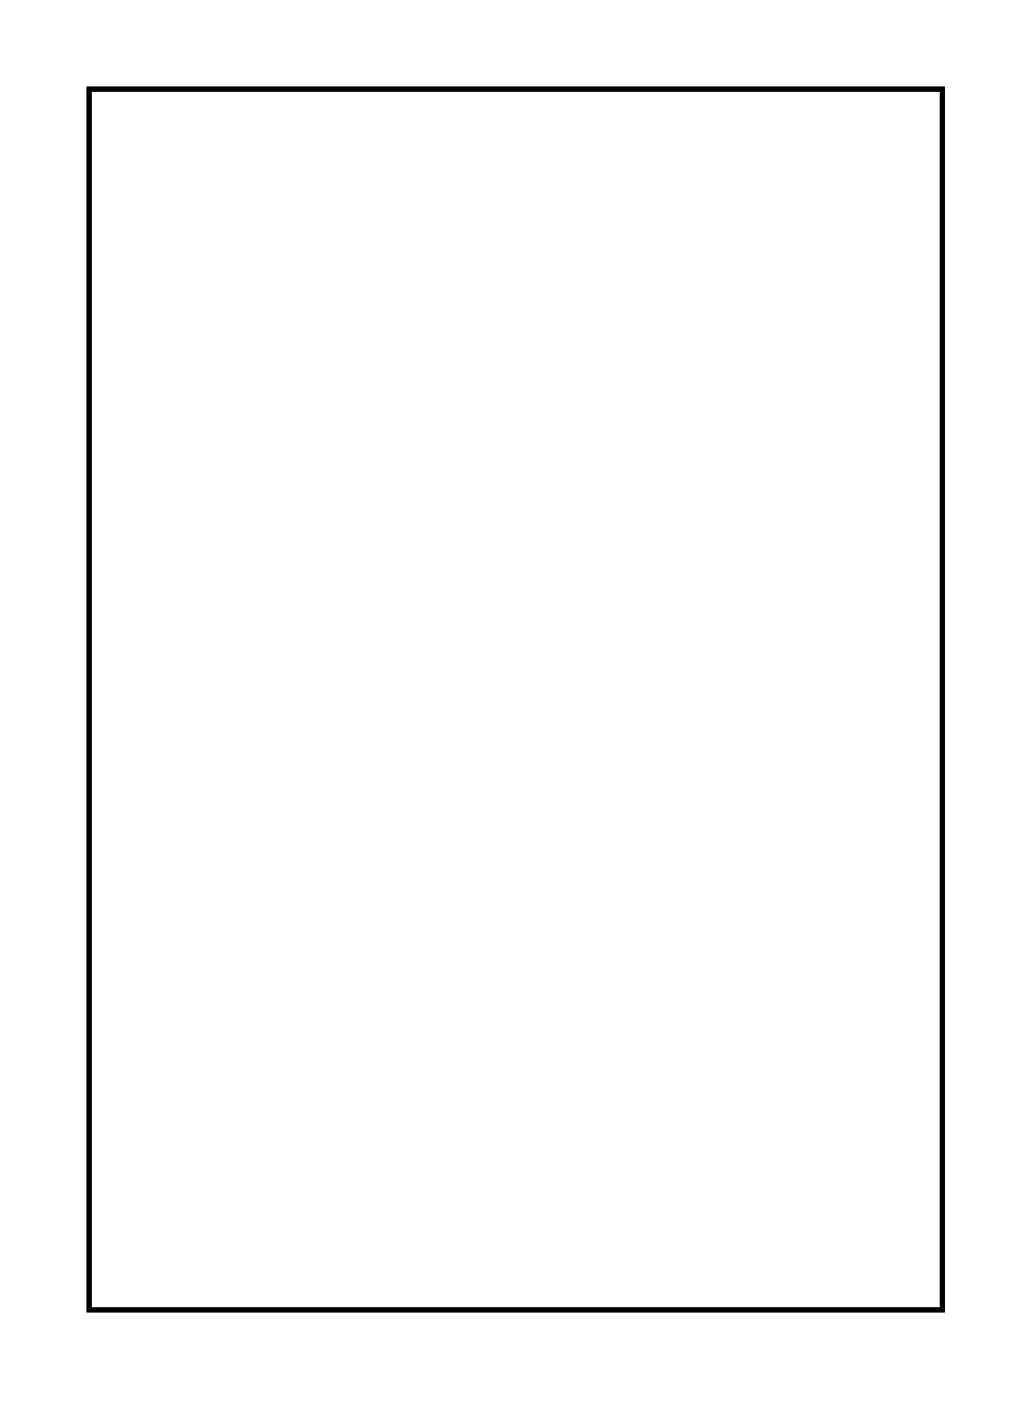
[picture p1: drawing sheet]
<svg xmlns="http://www.w3.org/2000/svg" width="42mm" height="57mm" viewBox="0 0 42 57" stroke-linecap="round" stroke-linejoin="round" font-family="sans-serif">
<path d="M3.6 3.6h34.8v49.8h-34.8z" fill="none" stroke="#000" stroke-width=".2"/>
<path d="M3.6 3.6v49.8h34.9v-49.8zM3.6 3.6h34.8v49.8h-34.8z" fill="#000"/>
<circle cx="28.8" cy="5.8" r=".7" fill="#fff"/>
<circle cx="28.8" cy="5.8" r=".7" fill="none" stroke="#fff" stroke-width=".67" stroke-linecap="butt"/>
<circle cx="28.8" cy="8.4" r=".7" fill="#fff"/>
<circle cx="28.8" cy="8.4" r=".7" fill="none" stroke="#fff" stroke-width=".67" stroke-linecap="butt"/>
<circle cx="28.8" cy="10.9" r=".7" fill="#fff"/>
<circle cx="28.8" cy="10.9" r=".7" fill="none" stroke="#fff" stroke-width=".67" stroke-linecap="butt"/>
<circle cx="28.8" cy="13.5" r=".7" fill="#fff"/>
<circle cx="28.8" cy="13.5" r=".7" fill="none" stroke="#fff" stroke-width=".67" stroke-linecap="butt"/>
<circle cx="28.8" cy="16" r=".7" fill="#fff"/>
<circle cx="28.8" cy="16" r=".7" fill="none" stroke="#fff" stroke-width=".67" stroke-linecap="butt"/>
<circle cx="28.8" cy="18.5" r=".7" fill="#fff"/>
<circle cx="28.8" cy="18.5" r=".7" fill="none" stroke="#fff" stroke-width=".67" stroke-linecap="butt"/>
<circle cx="28.8" cy="21.1" r=".7" fill="#fff"/>
<circle cx="28.8" cy="21.1" r=".7" fill="none" stroke="#fff" stroke-width=".67" stroke-linecap="butt"/>
<circle cx="28.8" cy="23.6" r=".7" fill="#fff"/>
<circle cx="28.8" cy="23.6" r=".7" fill="none" stroke="#fff" stroke-width=".67" stroke-linecap="butt"/>
<circle cx="28.8" cy="26.2" r=".7" fill="#fff"/>
<circle cx="28.8" cy="26.2" r=".7" fill="none" stroke="#fff" stroke-width=".67" stroke-linecap="butt"/>
<circle cx="28.8" cy="28.7" r=".7" fill="#fff"/>
<circle cx="28.8" cy="28.7" r=".7" fill="none" stroke="#fff" stroke-width=".67" stroke-linecap="butt"/>
<circle cx="28.8" cy="31.2" r=".7" fill="#fff"/>
<circle cx="28.8" cy="31.2" r=".7" fill="none" stroke="#fff" stroke-width=".67" stroke-linecap="butt"/>
<circle cx="28.8" cy="33.8" r=".7" fill="#fff"/>
<circle cx="28.8" cy="33.8" r=".7" fill="none" stroke="#fff" stroke-width=".67" stroke-linecap="butt"/>
<circle cx="28.8" cy="36.3" r=".7" fill="#fff"/>
<circle cx="28.8" cy="36.3" r=".7" fill="none" stroke="#fff" stroke-width=".67" stroke-linecap="butt"/>
<circle cx="28.8" cy="38.9" r=".7" fill="#fff"/>
<circle cx="28.8" cy="38.9" r=".7" fill="none" stroke="#fff" stroke-width=".67" stroke-linecap="butt"/>
<circle cx="28.8" cy="41.4" r=".7" fill="#fff"/>
<circle cx="28.8" cy="41.4" r=".7" fill="none" stroke="#fff" stroke-width=".67" stroke-linecap="butt"/>
<circle cx="28.8" cy="43.9" r=".7" fill="#fff"/>
<circle cx="28.8" cy="43.9" r=".7" fill="none" stroke="#fff" stroke-width=".67" stroke-linecap="butt"/>
<circle cx="28.8" cy="46.5" r=".7" fill="#fff"/>
<circle cx="28.8" cy="46.5" r=".7" fill="none" stroke="#fff" stroke-width=".67" stroke-linecap="butt"/>
<circle cx="28.8" cy="49" r=".7" fill="#fff"/>
<circle cx="28.8" cy="49" r=".7" fill="none" stroke="#fff" stroke-width=".67" stroke-linecap="butt"/>
<circle cx="28.8" cy="51.6" r=".7" fill="#fff"/>
<circle cx="28.8" cy="51.6" r=".7" fill="none" stroke="#fff" stroke-width=".67" stroke-linecap="butt"/>
<circle cx="5.9" cy="51.6" r=".7" fill="#fff"/>
<circle cx="5.9" cy="51.6" r=".7" fill="none" stroke="#fff" stroke-width=".67" stroke-linecap="butt"/>
<circle cx="5.9" cy="49" r=".7" fill="#fff"/>
<circle cx="5.9" cy="49" r=".7" fill="none" stroke="#fff" stroke-width=".67" stroke-linecap="butt"/>
<circle cx="5.9" cy="46.5" r=".7" fill="#fff"/>
<circle cx="5.9" cy="46.5" r=".7" fill="none" stroke="#fff" stroke-width=".67" stroke-linecap="butt"/>
<circle cx="5.9" cy="43.9" r=".7" fill="#fff"/>
<circle cx="5.9" cy="43.9" r=".7" fill="none" stroke="#fff" stroke-width=".67" stroke-linecap="butt"/>
<circle cx="5.9" cy="41.4" r=".7" fill="#fff"/>
<circle cx="5.9" cy="41.4" r=".7" fill="none" stroke="#fff" stroke-width=".67" stroke-linecap="butt"/>
<circle cx="5.9" cy="38.9" r=".7" fill="#fff"/>
<circle cx="5.9" cy="38.9" r=".7" fill="none" stroke="#fff" stroke-width=".67" stroke-linecap="butt"/>
<circle cx="5.9" cy="36.3" r=".7" fill="#fff"/>
<circle cx="5.9" cy="36.3" r=".7" fill="none" stroke="#fff" stroke-width=".67" stroke-linecap="butt"/>
<circle cx="5.9" cy="33.8" r=".7" fill="#fff"/>
<circle cx="5.9" cy="33.8" r=".7" fill="none" stroke="#fff" stroke-width=".67" stroke-linecap="butt"/>
<circle cx="5.9" cy="31.2" r=".7" fill="#fff"/>
<circle cx="5.9" cy="31.2" r=".7" fill="none" stroke="#fff" stroke-width=".67" stroke-linecap="butt"/>
<circle cx="5.9" cy="28.7" r=".7" fill="#fff"/>
<circle cx="5.9" cy="28.7" r=".7" fill="none" stroke="#fff" stroke-width=".67" stroke-linecap="butt"/>
<circle cx="5.9" cy="26.2" r=".7" fill="#fff"/>
<circle cx="5.9" cy="26.2" r=".7" fill="none" stroke="#fff" stroke-width=".67" stroke-linecap="butt"/>
<circle cx="5.9" cy="23.6" r=".7" fill="#fff"/>
<circle cx="5.9" cy="23.6" r=".7" fill="none" stroke="#fff" stroke-width=".67" stroke-linecap="butt"/>
<circle cx="5.9" cy="21.1" r=".7" fill="#fff"/>
<circle cx="5.9" cy="21.1" r=".7" fill="none" stroke="#fff" stroke-width=".67" stroke-linecap="butt"/>
<circle cx="5.9" cy="18.5" r=".7" fill="#fff"/>
<circle cx="5.9" cy="18.5" r=".7" fill="none" stroke="#fff" stroke-width=".67" stroke-linecap="butt"/>
<circle cx="5.9" cy="16" r=".7" fill="#fff"/>
<circle cx="5.9" cy="16" r=".7" fill="none" stroke="#fff" stroke-width=".67" stroke-linecap="butt"/>
<circle cx="5.9" cy="13.5" r=".7" fill="#fff"/>
<circle cx="5.9" cy="13.5" r=".7" fill="none" stroke="#fff" stroke-width=".67" stroke-linecap="butt"/>
<circle cx="5.9" cy="10.9" r=".7" fill="#fff"/>
<circle cx="5.9" cy="10.9" r=".7" fill="none" stroke="#fff" stroke-width=".67" stroke-linecap="butt"/>
<circle cx="5.9" cy="8.4" r=".7" fill="#fff"/>
<circle cx="5.9" cy="8.4" r=".7" fill="none" stroke="#fff" stroke-width=".67" stroke-linecap="butt"/>
<circle cx="5.9" cy="5.8" r=".7" fill="#fff"/>
<circle cx="5.9" cy="5.8" r=".7" fill="none" stroke="#fff" stroke-width=".67" stroke-linecap="butt"/>
<circle cx="33.9" cy="16" r=".53" fill="#fff"/>
<circle cx="33.9" cy="16" r=".53" fill="none" stroke="#fff" stroke-width=".51"/>
<circle cx="33.9" cy="18.5" r=".53" fill="#fff"/>
<circle cx="33.9" cy="18.5" r=".53" fill="none" stroke="#fff" stroke-width=".51"/>
<circle cx="33.9" cy="26.2" r=".7" fill="#fff"/>
<circle cx="33.9" cy="26.2" r=".7" fill="none" stroke="#fff" stroke-width=".76" stroke-linecap="butt"/>
<circle cx="33.9" cy="28.7" r=".7" fill="#fff"/>
<circle cx="33.9" cy="28.7" r=".7" fill="none" stroke="#fff" stroke-width=".76" stroke-linecap="butt"/>
<circle cx="33.9" cy="31.2" r=".7" fill="#fff"/>
<circle cx="33.9" cy="31.2" r=".7" fill="none" stroke="#fff" stroke-width=".76" stroke-linecap="butt"/>
<circle cx="33.9" cy="33.8" r="1" fill="#fff"/>
<circle cx="33.9" cy="33.8" r="1" fill="none" stroke="#fff" stroke-width=".76" stroke-linecap="butt"/>
<circle cx="33.9" cy="36.3" r="1" fill="#fff"/>
<circle cx="33.9" cy="36.3" r="1" fill="none" stroke="#fff" stroke-width=".76" stroke-linecap="butt"/>
<circle cx="33.9" cy="38.9" r="1" fill="#fff"/>
<circle cx="33.9" cy="38.9" r="1" fill="none" stroke="#fff" stroke-width=".76" stroke-linecap="butt"/>
<circle cx="33.9" cy="49" r=".74" fill="#fff"/>
<circle cx="33.9" cy="49" r=".74" fill="none" stroke="#fff" stroke-width=".76" stroke-linecap="butt"/>
<circle cx="33.9" cy="51.6" r=".74" fill="#fff"/>
<circle cx="33.9" cy="51.6" r=".74" fill="none" stroke="#fff" stroke-width=".76" stroke-linecap="butt"/>
</svg>
